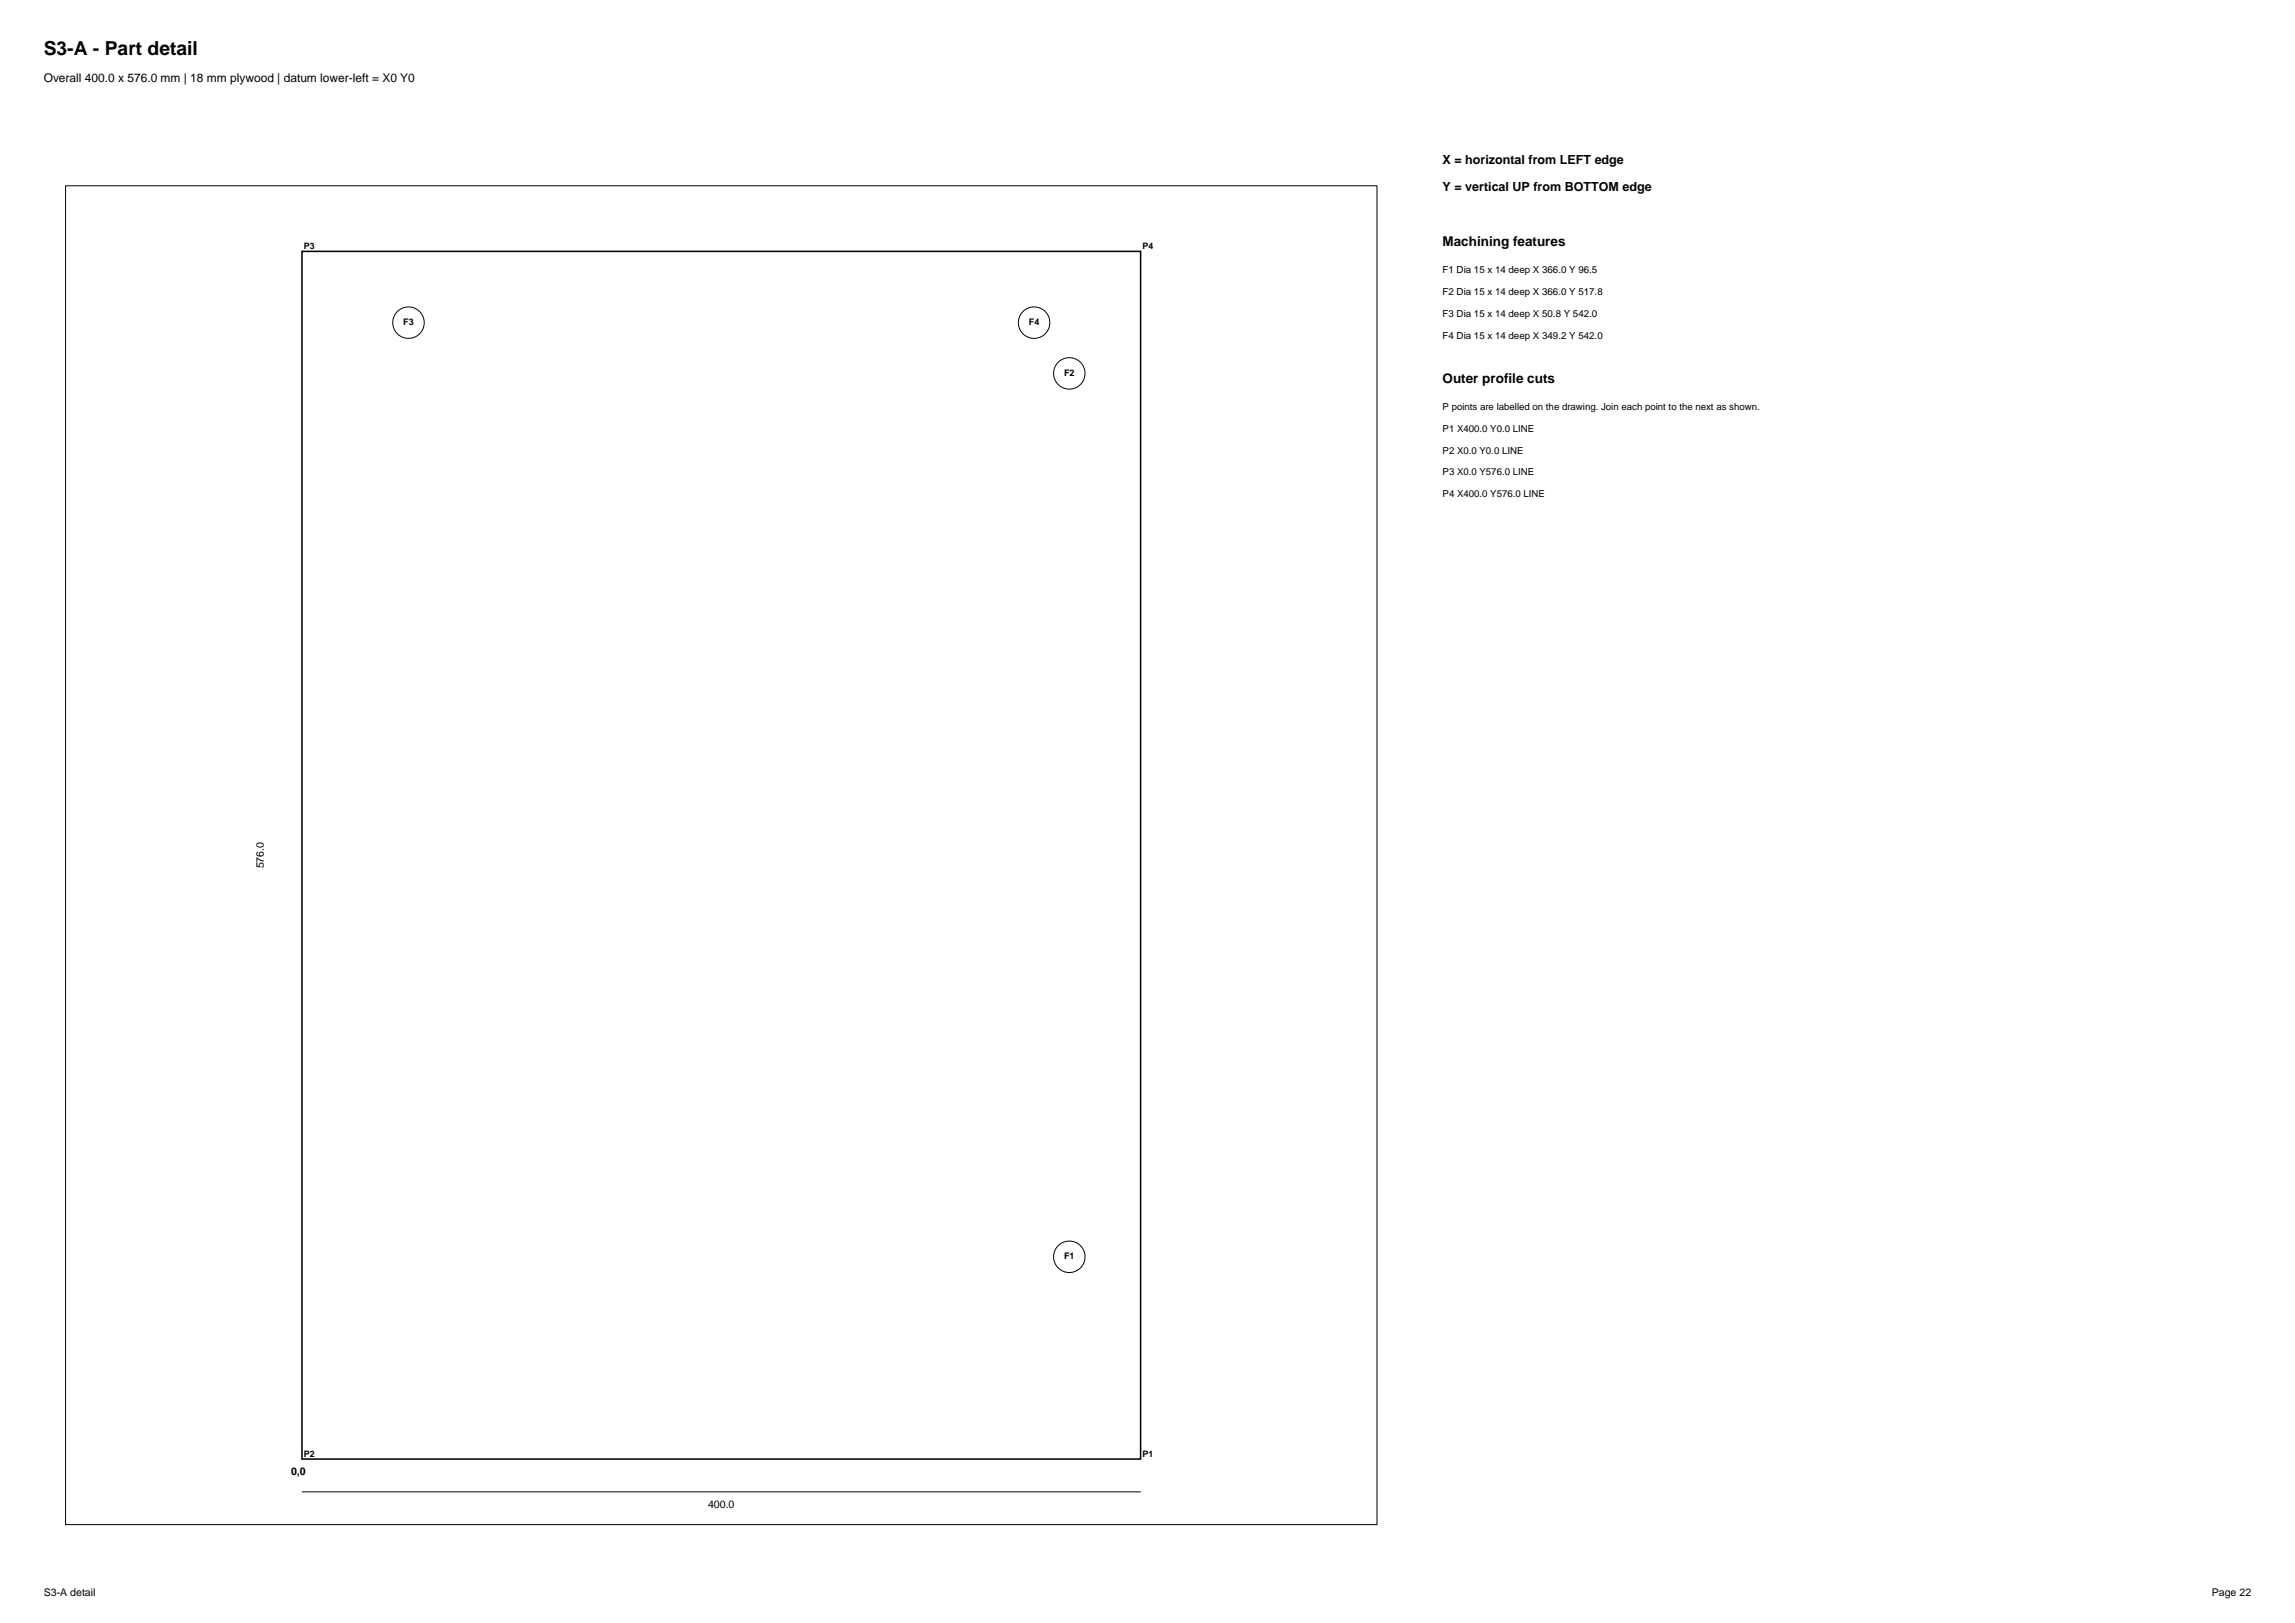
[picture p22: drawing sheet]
<svg xmlns="http://www.w3.org/2000/svg" width="420mm" height="297mm" viewBox="0 0 420 297" stroke-linecap="round" stroke-linejoin="round" font-family="sans-serif">
<defs><g id="words">
<text font-size="3.5" x="8" y="10">S3-A - Part detail</text>
<g font-size="2.5">
<text x="264" y="45">Machining features</text>
<text x="264" y="70">Outer profile cuts</text>
</g>
<g font-size="2.3">
<text x="264" y="30">X = horizontal from LEFT edge</text>
<text x="264" y="35">Y = vertical UP from BOTTOM edge</text>
</g>
<text font-size="2.2" x="8" y="15">Overall 400.0 x 576.0 mm | 18 mm plywood | datum lower-left = X0 Y0</text>
<g font-size="1.9">
<text x="48.3" y="158.9" transform="rotate(-90 48.3 158.9)">576.0</text>
<text x="53.3" y="270">0,0</text>
<text x="129.6" y="276">400.0</text>
<text x="8" y="292">S3-A detail</text>
<text x="404.8" y="292">Page 22</text>
</g>
<g font-size="1.8">
<text x="264" y="50">F1 Dia 15 x 14 deep X 366.0 Y 96.5</text>
<text x="264" y="54">F2 Dia 15 x 14 deep X 366.0 Y 517.8</text>
<text x="264" y="58">F3 Dia 15 x 14 deep X 50.8 Y 542.0</text>
<text x="264" y="62">F4 Dia 15 x 14 deep X 349.2 Y 542.0</text>
<text x="264" y="75">P points are labelled on the drawing. Join each point to the next as shown.</text>
<text x="264" y="79">P1 X400.0 Y0.0 LINE</text>
<text x="264" y="83">P2 X0.0 Y0.0 LINE</text>
<text x="264" y="87">P3 X0.0 Y576.0 LINE</text>
<text x="264" y="91">P4 X400.0 Y576.0 LINE</text>
</g>
<g font-size="1.7">
<text x="73.8" y="59.5">F3</text>
<text x="188.3" y="59.5">F4</text>
<text x="194.7" y="68.8">F2</text>
<text x="194.7" y="230.5">F1</text>
</g>
<g font-size="1.6">
<text x="55.6" y="45.6">P3</text>
<text x="209.1" y="45.6">P4</text>
<text x="55.6" y="266.6">P2</text>
<text x="209.1" y="266.6">P1</text>
</g>
</g></defs>
<g fill="none" stroke="#000" stroke-width=".18">
<path d="M12 34h240v245h-240zM55.3 273h153.4"/>
<circle cx="74.8" cy="59" r="2.88"/>
<circle cx="189.2" cy="59" r="2.88"/>
<circle cx="195.7" cy="68.3" r="2.88"/>
<circle cx="195.7" cy="230" r="2.88"/>
</g>
<path d="M55.3 46h153.4v221h-153.4z" fill="none" stroke="#000" stroke-width=".28"/>
<use href="#words"/>
</svg>
